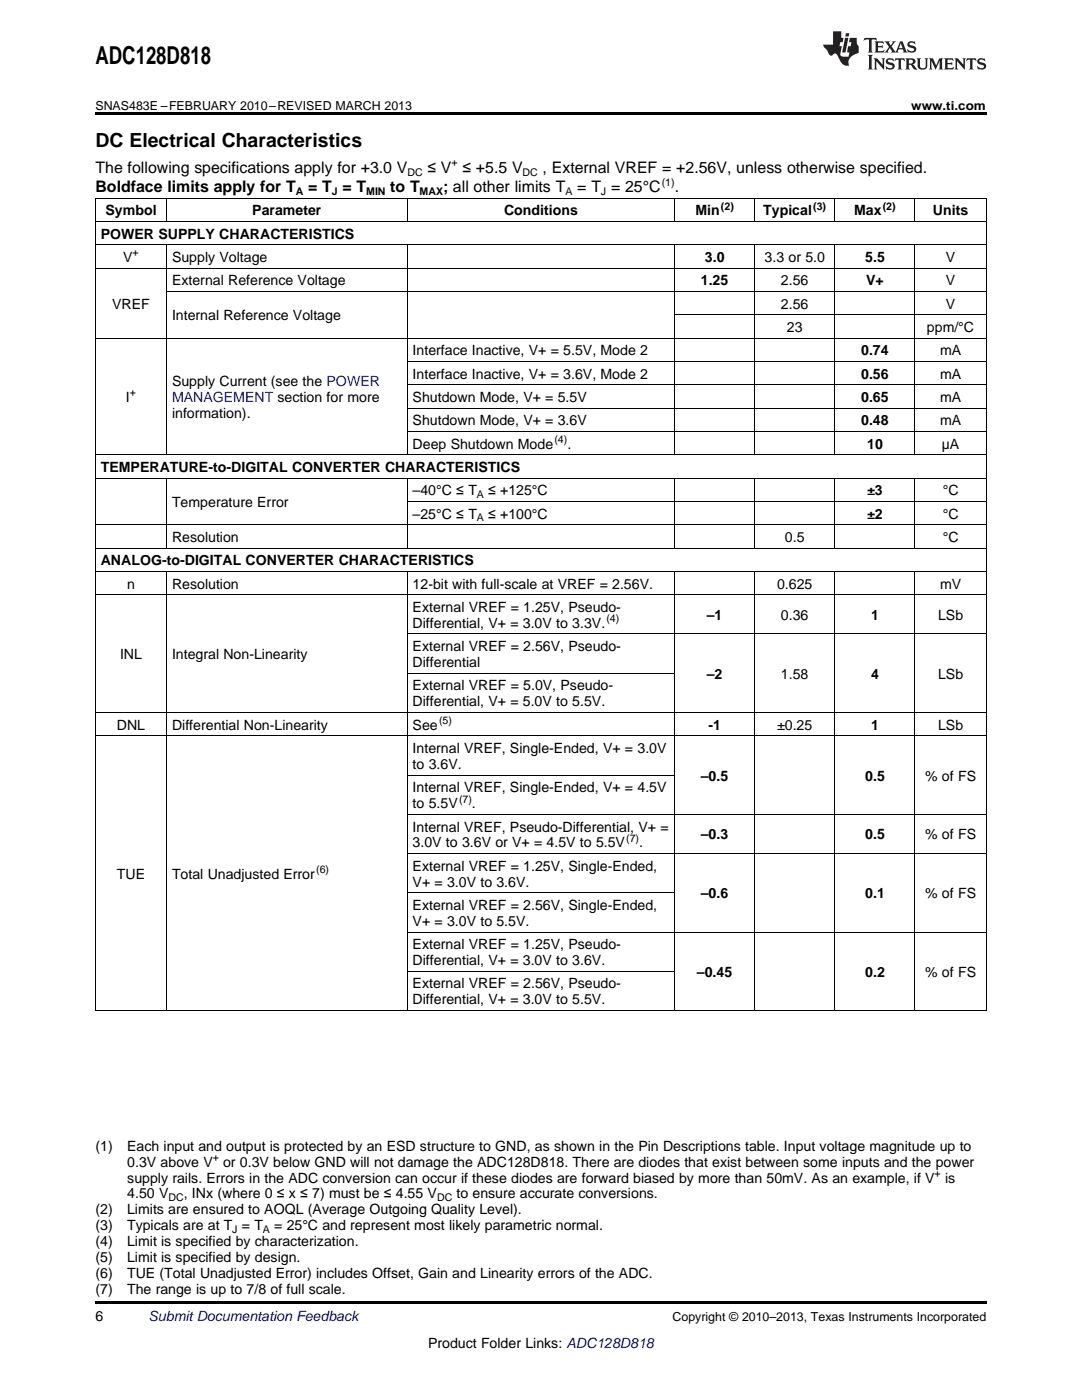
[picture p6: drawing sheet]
<svg xmlns="http://www.w3.org/2000/svg" width="216mm" height="279mm" viewBox="0 0 216 279" stroke-linecap="round" stroke-linejoin="round" font-family="sans-serif">
<defs><g id="words">
<text font-size="4.9" x="19" y="12.8">ADC128D818</text>
<text font-size="3.9" x="19" y="29.3">DC Electrical Characteristics</text>
<g font-size="3.2">
<text x="19" y="34.4">The following specifications apply for +3.0 V</text>
<text x="85.3" y="34.4">≤ V ≤ +5.5 V</text>
<text x="108.3" y="34.4">, External VREF = +2.56V, unless otherwise specified.</text>
<text x="19" y="38.3">Boldface limits apply for T</text>
<text x="61.5" y="38.3">= T = T</text>
<text x="77.9" y="38.3">to T</text>
<text x="88.4" y="38.3">; all other limits T</text>
<text x="115.2" y="38.3">= T = 25°C</text>
<text x="134.6" y="38.3">.</text>
</g>
<g font-size="2.8">
<text x="20.1" y="47.6">POWER SUPPLY CHARACTERISTICS</text>
<text x="21.1" y="43">Symbol</text>
<text x="50.3" y="43">Parameter</text>
<text x="100.6" y="43">Conditions</text>
<text x="138.7" y="43">Min</text>
<text x="152.3" y="43">Typical</text>
<text x="170.4" y="43">Max</text>
<text x="186.2" y="43">Units</text>
<text x="24.6" y="52.3">V</text>
<text x="34.3" y="52.3">Supply Voltage</text>
<text x="140.7" y="52.3">3.0</text>
<text x="152.6" y="52.3">3.3 or 5.0</text>
<text x="172.6" y="52.3">5.5</text>
<text x="188.7" y="52.3">V</text>
<text x="34.3" y="56.9">External Reference Voltage</text>
<text x="139.8" y="56.9">1.25</text>
<text x="155.8" y="56.9">2.56</text>
<text x="172.8" y="56.9">V+</text>
<text x="188.7" y="56.9">V</text>
<text x="22.4" y="61.6">VREF</text>
<text x="34.3" y="63.9">Internal Reference Voltage</text>
<text x="155.8" y="61.6">2.56</text>
<text x="188.7" y="61.6">V</text>
<text x="82.3" y="70.9">Interface Inactive, V+ = 5.5V, Mode 2</text>
<text x="157" y="66.3">23</text>
<text x="171.8" y="70.9">0.74</text>
<text x="185" y="66.3">ppm/°C</text>
<text x="187.6" y="70.9">mA</text>
<text x="34.3" y="77">Supply Current (see the POWER</text>
<text x="82.3" y="75.6">Interface Inactive, V+ = 3.6V, Mode 2</text>
<text x="171.8" y="75.6">0.56</text>
<text x="187.6" y="75.6">mA</text>
<text x="25.1" y="80.2">I</text>
<text x="34.3" y="83.4">information).</text>
<text x="82.3" y="80.2">Shutdown Mode, V+ = 5.5V</text>
<text x="171.8" y="80.2">0.65</text>
<text x="187.6" y="80.2">mA</text>
<text x="82.3" y="84.9">Shutdown Mode, V+ = 3.6V</text>
<text x="82.3" y="89.5">Deep Shutdown Mode</text>
<text x="113.2" y="89.5">.</text>
<text x="171.8" y="84.9">0.48</text>
<text x="173" y="89.5">10</text>
<text x="187.6" y="84.9">mA</text>
<text x="187.9" y="89.5">µA</text>
<text x="20.1" y="94.2">TEMPERATURE-to-DIGITAL CONVERTER CHARACTERISTICS</text>
<text x="34.3" y="101.2">Temperature Error</text>
<text x="82.3" y="98.8">–40°C ≤ T</text>
<text x="97.4" y="98.8">≤ +125°C</text>
<text x="173" y="98.8">±3</text>
<text x="188.1" y="98.8">°C</text>
<text x="82.3" y="103.5">–25°C ≤ T</text>
<text x="97.4" y="103.5">≤ +100°C</text>
<text x="173" y="103.5">±2</text>
<text x="188.1" y="103.5">°C</text>
<text x="20.1" y="112.8">ANALOG-to-DIGITAL CONVERTER CHARACTERISTICS</text>
<text x="34.3" y="108.2">Resolution</text>
<text x="156.6" y="108.2">0.5</text>
<text x="188.1" y="108.2">°C</text>
<text x="25.4" y="117.5">n</text>
<text x="34.3" y="117.5">Resolution</text>
<text x="82.3" y="117.5">12-bit with full-scale at VREF = 2.56V.</text>
<text x="155" y="117.5">0.625</text>
<text x="187.6" y="117.5">mV</text>
<text x="82.3" y="122.1">External VREF = 1.25V, Pseudo-</text>
<text x="82.3" y="125.3">Differential, V+ = 3.0V to 3.3V.</text>
<text x="141" y="123.7">–1</text>
<text x="155.8" y="123.7">0.36</text>
<text x="173.8" y="123.7">1</text>
<text x="187.2" y="123.7">LSb</text>
<text x="24" y="131.6">INL</text>
<text x="34.3" y="131.6">Integral Non-Linearity</text>
<text x="82.3" y="130">External VREF = 2.56V, Pseudo-</text>
<text x="82.3" y="133.1">Differential</text>
<text x="82.3" y="137.8">External VREF = 5.0V, Pseudo-</text>
<text x="141" y="135.5">–2</text>
<text x="155.8" y="135.5">1.58</text>
<text x="173.8" y="135.5">4</text>
<text x="187.2" y="135.5">LSb</text>
<text x="82.3" y="141">Differential, V+ = 5.0V to 5.5V.</text>
<text x="23.3" y="145.6">DNL</text>
<text x="34.3" y="145.6">Differential Non-Linearity</text>
<text x="82.3" y="145.6">See</text>
<text x="141.4" y="145.6">-1</text>
<text x="155.1" y="145.6">±0.25</text>
<text x="173.8" y="145.6">1</text>
<text x="187.2" y="145.6">LSb</text>
<text x="82.3" y="150.3">Internal VREF, Single-Ended, V+ = 3.0V</text>
<text x="82.3" y="153.5">to 3.6V.</text>
<text x="139.8" y="155.8">–0.5</text>
<text x="172.6" y="155.8">0.5</text>
<text x="184.6" y="155.8">% of FS</text>
<text x="82.3" y="158.1">Internal VREF, Single-Ended, V+ = 4.5V</text>
<text x="82.3" y="161.3">to 5.5V</text>
<text x="94.2" y="161.3">.</text>
<text x="82.3" y="165.9">Internal VREF, Pseudo-Differential, V+ =</text>
<text x="139.8" y="167.5">–0.3</text>
<text x="172.6" y="167.5">0.5</text>
<text x="184.6" y="167.5">% of FS</text>
<text x="82.3" y="169.1">3.0V to 3.6V or V+ = 4.5V to 5.5V</text>
<text x="82.3" y="173.8">External VREF = 1.25V, Single-Ended,</text>
<text x="127.5" y="169.1">.</text>
<text x="23.3" y="175.4">TUE</text>
<text x="34.3" y="175.4">Total Unadjusted Error</text>
<text x="82.3" y="177">V+ = 3.0V to 3.6V.</text>
<text x="139.8" y="179.3">–0.6</text>
<text x="172.6" y="179.3">0.1</text>
<text x="184.6" y="179.3">% of FS</text>
<text x="82.3" y="181.6">External VREF = 2.56V, Single-Ended,</text>
<text x="82.3" y="184.8">V+ = 3.0V to 5.5V.</text>
<text x="82.3" y="189.4">External VREF = 1.25V, Pseudo-</text>
<text x="82.3" y="192.6">Differential, V+ = 3.0V to 3.6V.</text>
<text x="82.3" y="197.3">External VREF = 2.56V, Pseudo-</text>
<text x="139.1" y="194.9">–0.45</text>
<text x="172.6" y="194.9">0.2</text>
<text x="184.6" y="194.9">% of FS</text>
<text x="82.3" y="200.4">Differential, V+ = 3.0V to 5.5V.</text>
<text x="19" y="229.7">(1)</text>
<text x="25.4" y="229.7">Each input and output is protected by an ESD structure to GND, as shown in the Pin Descriptions table. Input voltage magnitude up to</text>
<text x="25.4" y="232.8">0.3V above V</text>
<text x="44.5" y="232.8">or 0.3V below GND will not damage the ADC128D818. There are diodes that exist between some inputs and the power</text>
<text x="25.4" y="236">supply rails. Errors in the ADC conversion can occur if these diodes are forward biased by more than 50mV. As an example, if V</text>
<text x="25.4" y="239.2">4.50 V</text>
<text x="36.7" y="239.2">, INx (where 0 ≤ x ≤ 7) must be ≤ 4.55 V</text>
<text x="91.1" y="239.2">to ensure accurate conversions.</text>
<text x="188.6" y="236">is</text>
<text x="19" y="242.4">(2)</text>
<text x="19" y="245.5">(3)</text>
<text x="25.4" y="242.4">Limits are ensured to AOQL (Average Outgoing Quality Level).</text>
<text x="25.4" y="245.5">Typicals are at T = T</text>
<text x="54.7" y="245.5">= 25°C and represent most likely parametric normal.</text>
<text x="19" y="248.7">(4)</text>
<text x="19" y="251.9">(5)</text>
<text x="25.4" y="248.7">Limit is specified by characterization.</text>
<text x="25.4" y="251.9">Limit is specified by design.</text>
<text x="19" y="255.1">(6)</text>
<text x="25.4" y="255.1">TUE (Total Unadjusted Error) includes Offset, Gain and Linearity errors of the ADC.</text>
<text x="19" y="258.2">(7)</text>
<text x="19" y="263.6">6</text>
<text x="25.4" y="258.2">The range is up to 7/8 of full scale.</text>
<text x="85.4" y="269">Product Folder Links: ADC128D818</text>
</g>
<text font-size="2.8" fill="#00f" x="34.3" y="80.2">MANAGEMENT section for more</text>
<text font-size="2.8" fill="#0000c8" x="29.6" y="263.6">Submit Documentation Feedback</text>
<g font-size="2.5">
<text x="19" y="21.9">SNAS483E –FEBRUARY 2010–REVISED MARCH 2013</text>
<text x="181.8" y="21.9">www.ti.com</text>
<text x="134.2" y="263.6">Copyright © 2010–2013, Texas Instruments Incorporated</text>
</g>
<g font-size="2.1">
<text x="81.3" y="35.1">DC</text>
<text x="90.1" y="33.2">+</text>
<text x="104.3" y="35.1">DC</text>
<text x="59" y="38.9">A</text>
<text x="66.2" y="38.9">J</text>
<text x="73.1" y="38.9">MIN</text>
<text x="83.7" y="38.9">MAX</text>
<text x="112.8" y="38.9">A</text>
<text x="119.9" y="38.9">J</text>
<text x="132" y="37">(1)</text>
<text x="143.9" y="41.8">(2)</text>
<text x="162.3" y="41.8">(3)</text>
<text x="176.1" y="41.8">(2)</text>
<text x="26.5" y="51.2">+</text>
<text x="25.9" y="79.1">+</text>
<text x="110.6" y="88.4">(4)</text>
<text x="95.1" y="99.4">A</text>
<text x="95.1" y="104.1">A</text>
<text x="121" y="124.2">(4)</text>
<text x="87.6" y="144.5">(5)</text>
<text x="91.6" y="160.2">(7)</text>
<text x="125" y="168">(7)</text>
<text x="63.1" y="174.2">(6)</text>
<text x="42.4" y="231.7">+</text>
<text x="33.6" y="239.7">DC</text>
<text x="87.2" y="239.7">DC</text>
<text x="186.5" y="234.9">+</text>
<text x="46.4" y="246.1">J</text>
<text x="52.5" y="246.1">A</text>
</g>
</g></defs>
<path d="M19 22.5h177.8v.5h-177.8zM19 259.7h177.8v.5h-177.8z" fill="#000"/>
<g fill="none" stroke="#000" stroke-width=".2">
<path d="M19 39.5h177.8M19.1 39.6v162.1M33.2 39.6v4.6M81.2 39.6v4.6M134.6 39.6v4.6M150.5 39.6v4.6M166.6 39.6v4.6M182.5 39.6v4.6M196.8 39.6v162.1M19 53.5h177.8M19 48.8h177.8M19 44.2h177.8"/>
<path d="M33.2 48.9v41.9M33.3 58.2h163.5M81.2 48.9v41.9M134.6 48.9v41.9M150.5 48.9v41.9M166.6 48.9v41.9M182.5 48.9v41.9M19 67.5h177.8M81.3 76.8h115.5M81.3 72.1h115.5M134.6 62.8h62.2M19 95.4h177.8"/>
<path d="M19 90.8h177.8M33.2 95.5v13.9M81.2 95.5v13.9M81.3 86.1h115.5M81.3 81.4h115.5M134.6 95.5v13.9M150.5 95.5v13.9M166.6 95.5v13.9M182.5 95.5v13.9M19 118.7h177.8M19 114h177.8M19 109.4h177.8"/>
<path d="M19 104.7h177.8M33.2 114.1v87.6M81.2 114.1v87.6M81.3 100.1h115.5M134.6 114.1v87.6M150.5 114.1v87.6M166.6 114.1v87.6M182.5 114.1v87.6M81.3 134.4h53.3M81.3 126.5h115.5M19 146.8h177.8M19 142.2h177.8"/>
<path d="M81.3 154.7h53.3M81.3 178.2h53.3M81.3 170.3h115.5M81.3 162.5h115.5M81.3 193.8h53.3M81.3 186h115.5M19 201.7h177.8"/>
</g>
<g fill="#231f20">
<path d="M172.5 7.6l-.1 .5 .4-.2h.6v.1v2.1l-.2 .4h.9l-.2-.4v-2.1l.1-.1h.5l.5 .2-.2-.5zM174.5 8.3l.2 .3v1.5l-.2 .4h1.8l.2-.6a1.04 1.04 0 0 1-1.3 .2v-.7h.6l.3 .2v-.6l-.3 .2h-.6v-.6l.8-.1 .4 .3-.2-.5zM176.5 8.3l.9 1.1-.9 1.1h.8l-.2-.2 .4-.7 .5 .7-.2 .2h1.5l-.2-.2 .2-.4h.9l.1 .4-.2 .2h1l-.3-.3-.7-1.9h-.5l-.9 2-.8-1 .9-1h-.8l.1 .3-.4 .5-.3-.6 .1-.2zM179.7 8.6l.4 1h-.7zM181.3 8.4a.63 .63 0 0 0-.2 .7 .63 .63 0 0 0 .6 .4l.6 .2 .1 .2a.75 .75 0 0 1-.7 .4 .75 .75 0 0 1-.6-.5l.1 .7 .1-.1a1.11 1.11 0 0 0 1.5-.6 1.13 1.13 0 0 0-1.2-.8l-.1-.4a1.04 1.04 0 0 1 1.2 .2l-.2-.5-.2 .1-.4-.2zM173.2 10.9l.2 .4v2.2l-.2 .4h1l-.3-.4v-2.2l.3-.4zM174.3 11.6l.3 .4v1.5l-.3 .4h.8l-.2-.4v-1.3l1.5 1.7v-1.9l.2-.4h-.7l.2 .4v.9l-1.1-1.3zM177 11.8a.62 .62 0 0 0-.2 .7 .62 .62 0 0 0 .6 .4l.6 .1 .1 .3a.76 .76 0 0 1-.7 .3 .76 .76 0 0 1-.7-.4l.2 .7 .1-.1a1.11 1.11 0 0 0 1.5-.6 1.13 1.13 0 0 0-1.2-.8l-.1-.4a1.04 1.04 0 0 1 1.2 .2l-.2-.6-.2 .1-.5-.1zM178.7 11.6l-.2 .6a.61 .61 0 0 1 .8-.3v1.6l-.2 .4h.9l-.2-.4v-1.6a.63 .63 0 0 1 .7 .3l-.1-.6zM180.6 11.6l.3 .4v1.5l-.3 .4h1l-.2-.2-.1-.8 .6 .2a.76 .76 0 0 0 1.2 .7l-1-1a.58 .58 0 0 0 .6-.5 .58 .58 0 0 0-.5-.6zM181.4 11.9h.1a.45 .45 0 0 1 .5 .1 .45 .45 0 0 1 .1 .5l-.8 .2zM182.9 11.6l.2 .2a2.17 2.17 0 0 0 .3 1.9 .99 .99 0 0 0 1.6-.6v-1.1l.2-.4h-.7l.2 .2a1.92 1.92 0 0 1-.2 1.8 .6 .6 0 0 1-.9-.5v-1.1l.2-.4zM185.4 11.6l.2 .4v1.5l-.2 .4h.7l-.2-.4v-1.4l.8 1.8 .8-1.8v1.4l-.2 .4h.9l-.2-.4v-1.5l.2-.4h-.8l-.6 1.5-.6-1.5zM188.4 11.6l.2 .4v1.5l-.2 .4h1.8l.1-.6a1.04 1.04 0 0 1-1.2 .1v-.6h.5l.4 .2v-.6l-.4 .2h-.5v-.7h.8l.3 .3-.1-.6zM190.5 11.6l.2 .4v1.5l-.2 .4h.7l-.2-.4v-1.3l1.5 1.7v-1.9l.2-.4h-.7l.2 .4v.9l-1.1-1.3zM192.9 11.6l-.1 .6a.61 .61 0 0 1 .7-.3l.1 1.6-.3 .4h1l-.3-.4 .1-1.6a.63 .63 0 0 1 .7 .3l-.1-.6zM195.2 11.8a.62 .62 0 0 0-.2 .7 .62 .62 0 0 0 .6 .4l.6 .1 .1 .3a.76 .76 0 0 1-.7 .3 .76 .76 0 0 1-.6-.4l.1 .7 .1-.1a1.11 1.11 0 0 0 1.6-.6 1.13 1.13 0 0 0-1.3-.8l-.1-.4a1.04 1.04 0 0 1 1.2 .2l-.1-.6-.2 .1-.5-.1z"/>
<path d="M166.2 6.3v2.6h-1.9v.4l.8 .9a.91 .91 0 0 0 1 .8 .56 .56 0 0 1 .5-.3 .56 .56 0 0 1 .5 .3l.4 .8a1.53 1.53 0 0 0 1.9 1.2 1.54 1.54 0 0 1 1-2.1l.9-.3v-1.4a1.52 1.52 0 0 1-.4-1.6h-1.3l-.2 .8h.5l-.2 .8h-.5l-.1 1v.2l.4 .1-.2 .8a1.93 1.93 0 0 1-1.6-.3l.3-1.8h-.5l.2-.8h.4l.2-.8h-.4v-1.3zM168.6 7.6l-.6 2.9h.7l.6-2.9zM168.8 6.6l-.1 .7h.6l.2-.7z"/>
</g>
<use href="#words"/>
</svg>
